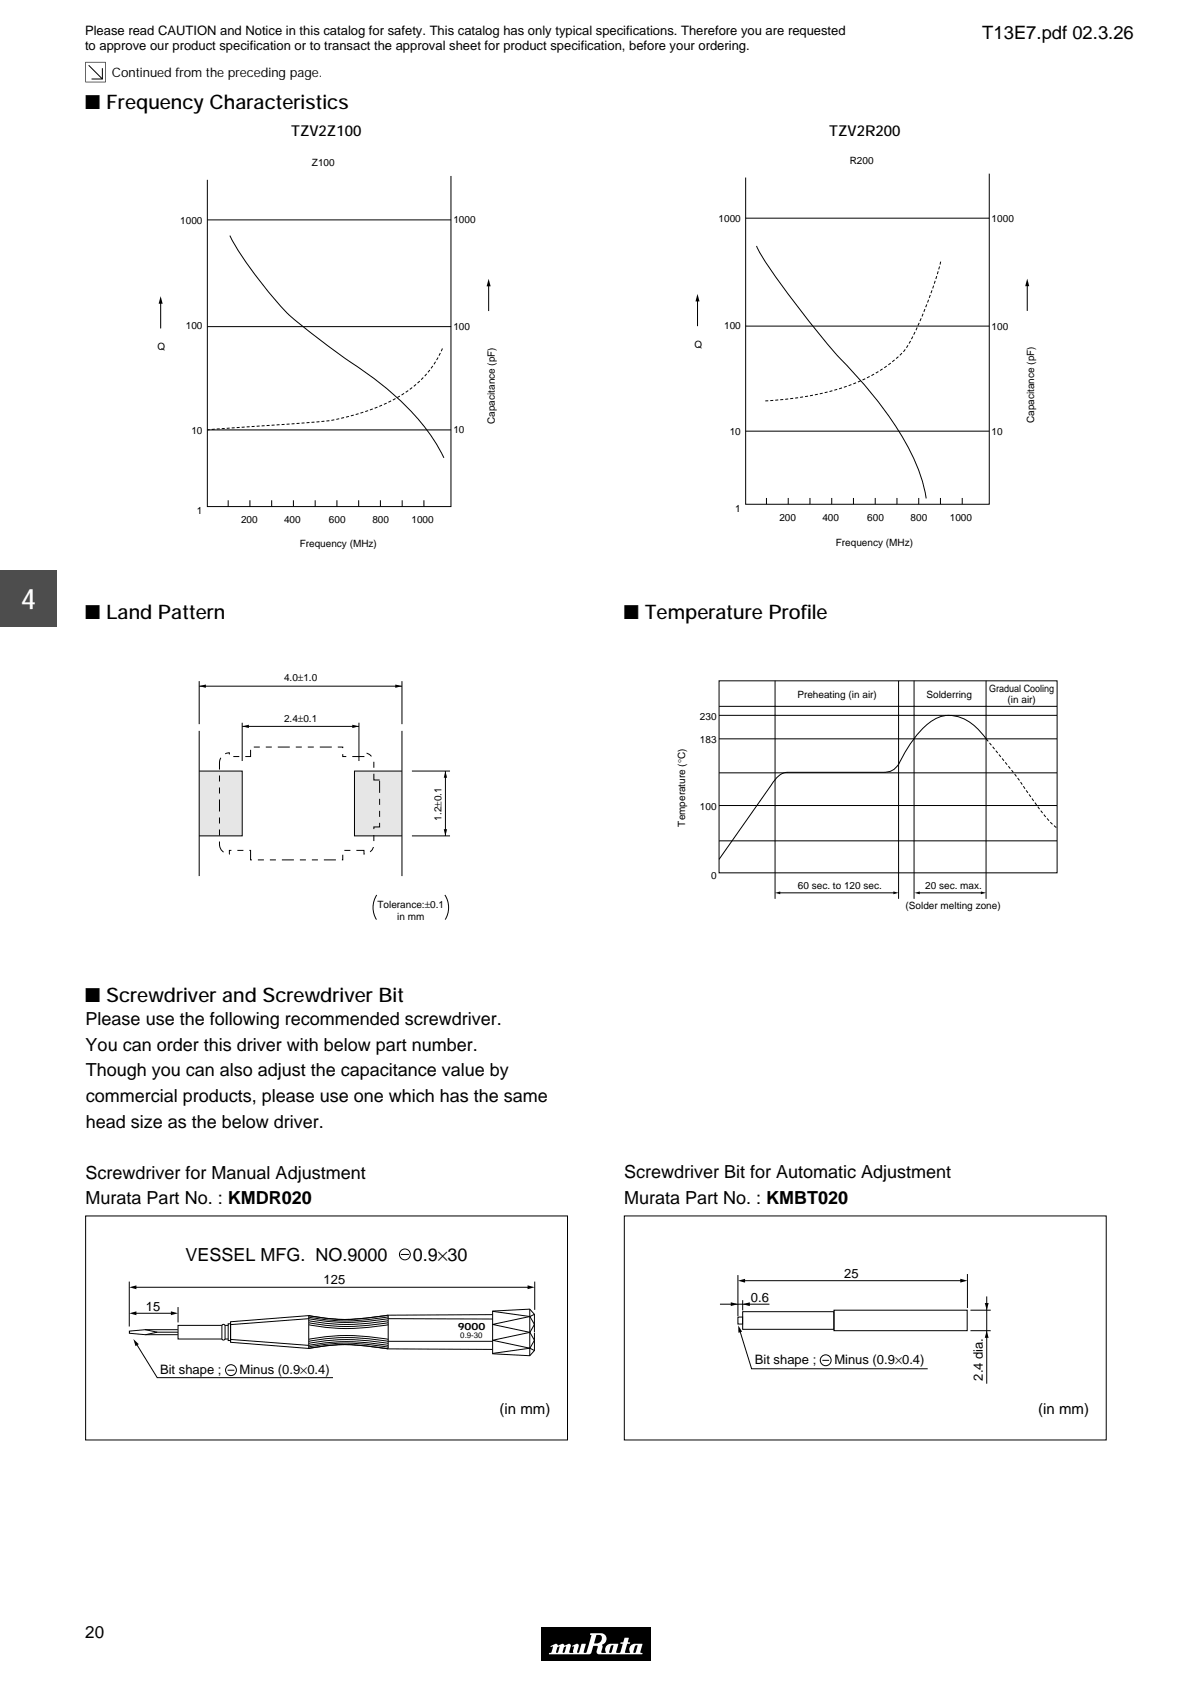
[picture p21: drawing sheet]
<svg xmlns="http://www.w3.org/2000/svg" width="210mm" height="297mm" viewBox="0 0 210 297" stroke-linecap="round" stroke-linejoin="round" font-family="sans-serif">
<defs><g id="words">
<text font-size="5" fill="#fff" x="3.7" y="107.4">4</text>
<g font-size="3.5">
<text x="15" y="19.2">■ Frequency Characteristics</text>
<text x="15" y="109.2">■ Land Pattern</text>
<text x="110.1" y="109.2">■ Temperature Profile</text>
<text x="15" y="176.8">■ Screwdriver and Screwdriver Bit</text>
</g>
<g font-size="3.2">
<text x="173.3" y="6.8">T13E7.pdf 02.3.26</text>
<text x="15.1" y="180.9">Please use the following recommended screwdriver.</text>
<text x="15.1" y="185.4">You can order this driver with below part number.</text>
<text x="15.1" y="189.9">Though you can also adjust the capacitance value by</text>
<text x="15.1" y="194.4">commercial products, please use one which has the same</text>
<text x="15.1" y="198.9">head size as the below driver.</text>
<text x="15.1" y="207.9">Screwdriver for Manual Adjustment</text>
<text x="110.1" y="207.9">Screwdriver Bit for Automatic Adjustment</text>
<text x="15.1" y="212.4">Murata Part No. : KMDR020</text>
<text x="110.1" y="212.4">Murata Part No. : KMBT020</text>
<text x="32.7" y="222.4">VESSEL MFG. NO.9000</text>
<text x="72.8" y="222.4">0.9×30</text>
</g>
<text font-size="3" x="15" y="288.9">20</text>
<g font-size="2.6">
<text x="51.4" y="24.1">TZV2Z100</text>
<text x="146.3" y="24.1">TZV2R200</text>
<text x="88.1" y="249.5">(in mm)</text>
<text x="183.1" y="249.5">(in mm)</text>
</g>
<g font-size="2.3">
<text x="15" y="6.1">Please read CAUTION and Notice in this catalog for safety. This catalog has only typical specifications. Therefore you are requested</text>
<text x="15" y="8.8">to approve our product specification or to transact the approval sheet for product specification, before your ordering.</text>
<text x="19.7" y="13.6">Continued from the preceding page.</text>
<text x="57.1" y="226.4">125</text>
<text x="148.9" y="225.5">25</text>
<text x="25.7" y="231.2">15</text>
<text x="132.5" y="229.6">0.6</text>
<text x="28.2" y="242.4">Bit shape ;</text>
<text x="42.3" y="242.4">Minus (0.9×0.4)</text>
<text x="133.2" y="240.6">Bit shape ;</text>
<text x="147.2" y="240.6">Minus (0.9×0.4)</text>
<text x="173.3" y="243.5" transform="rotate(-90 173.3 243.5)">2.4 dia.</text>
</g>
<g font-size="1.8">
<text x="55" y="29.2">Z100</text>
<text x="149.9" y="28.8">R200</text>
<text x="31.8" y="39.5">1000</text>
<text x="80" y="39.4">1000</text>
<text x="126.8" y="39.1">1000</text>
<text x="174.9" y="39.1">1000</text>
<text x="32.8" y="58">100</text>
<text x="80" y="58.1">100</text>
<text x="127.7" y="58">100</text>
<text x="174.9" y="58.1">100</text>
<text x="27.8" y="61.8">Q</text>
<text x="122.5" y="61.4">Q</text>
<text x="33.8" y="76.6">10</text>
<text x="80" y="76.4">10</text>
<text x="87.3" y="74.8" transform="rotate(-90 87.3 74.8)">Capacitance (pF)</text>
<text x="128.7" y="76.7">10</text>
<text x="174.9" y="76.7">10</text>
<text x="182.4" y="74.6" transform="rotate(-90 182.4 74.6)">Capacitance (pF)</text>
<text x="34.7" y="90.7">1</text>
<text x="42.5" y="92.3">200</text>
<text x="50.1" y="92.3">400</text>
<text x="58" y="92.3">600</text>
<text x="65.7" y="92.3">800</text>
<text x="72.6" y="92.3">1000</text>
<text x="129.7" y="90.3">1</text>
<text x="137.5" y="91.9">200</text>
<text x="145.1" y="91.9">400</text>
<text x="153" y="91.9">600</text>
<text x="160.6" y="91.9">800</text>
<text x="167.5" y="91.9">1000</text>
<text x="52.9" y="96.4">Frequency (MHz)</text>
<text x="147.4" y="96.2">Frequency (MHz)</text>
<text x="50.1" y="120.1">4.0±1.0</text>
<text x="140.7" y="123.2">Preheating (in air)</text>
<text x="163.4" y="123.2">Solderring</text>
<text x="174.5" y="122">Gradual Cooling</text>
<text x="177.7" y="124">(in air)</text>
<text x="50.1" y="127.4">2.4±0.1</text>
<text x="123.5" y="127">230</text>
<text x="123.5" y="131.1">183</text>
<text x="123.5" y="142.8">100</text>
<text x="77.9" y="144.8" transform="rotate(-90 77.9 144.8)">1.2±0.1</text>
<text x="120.8" y="145.8" transform="rotate(-90 120.8 145.8)">Temperature (°C)</text>
<text x="125.4" y="155">0</text>
<text x="66.6" y="160.1">Tolerance:±0.1</text>
<text x="140.7" y="156.8">60 sec. to 120 sec.</text>
<text x="159.7" y="160.4">(Solder melting zone)</text>
<text x="163.2" y="156.9">20 sec. max.</text>
<text x="70.1" y="162.2">in mm</text>
<text x="80.7" y="234.6">9000</text>
</g>
<text font-size="1.4" x="81.2" y="236">0.9-30</text>
</g></defs>
<path d="M95.4 287h19.3v5.9h-19.3z" fill="#000"/>
<path d="M97.1 290.4l.8-.4a.42 .42 0 0 1 .6 .3v.1l-.2 .2-.2 .9 .4-.1 .2-.9-.2-.1v-.2l.7-.3 .4 .3h.1v.2l-.2 .2-.3 .8 .2 .2 .2-.2 .3-.9-.2-.1v-.2l.7-.3 .3 .4-.3 1.2 .7 .1 .2-1.1h-.3l-.1-.2 .8-.3h.2l.2 .3-.3 1.1 .1 .2 .3-.2 .4-1.4 .7-.1v.1l-.4 1.4 .4 .2 .2-.2 .8-2.9-.2-.1v-.3h1.9a1.05 1.05 0 0 1 1 .9 1.05 1.05 0 0 1-.8 1.2l.1 .3-.2 1h.8a1.12 1.12 0 0 1 .8-1.6l1.4 .1-.2 .7-.8-.1v-.4l-.3 .1-.3 1.2h.3l.3-.9 .8 .1-.2 .7 .1 .2h.4l.2-.2 .4-1.4-.4-.1 .1-.2h.4l.3-.8h.7l-.2 .7 .4 .1v.1l-.5 .2-.4 1.4 .2 .2 .7-.1a1.12 1.12 0 0 1 .9-1.6l1.3 .1-.1 .5h-.8v-.3l-.4 .1-.3 1.2h.4l.3-1h.8l-.3 .9 .4 .2v.2h-7.4a.48 .48 0 0 1-.7-.6l.3-.7-.2-.2h-.3v-.4h.2a.93 .93 0 0 0 1-.9 .47 .47 0 0 0-.5-.6h-.5l-.4 1.4 .2 .1v.4l-.4 .1-.3 1.1-.2 .3h-7.2v-.2l.4-.2 .3-.9h-.4z" fill="#fff"/>
<path d="M-.1 100.6h10.1v10h-10.1z" fill="#4d4d4d"/>
<g fill="#000">
<path d="M28.3 52.2l.4 1.4h-.7zM86.2 49.2l.3 1.3h-.7zM123 51.8l.4 1.4h-.7zM181.2 49.2l.3 1.3h-.7z"/>
<path d="M15 10.9v3.6h3.7v-3.6zM15.2 11h3.3v3.4h-3.3z"/>
</g>
<g fill="none" stroke="#000" stroke-width=".18">
<path d="M15.6 11.5l2.5 2.4M18.1 12v1.9h-2M36.6 38.8h43M79.5 31v58.4h-42.9v-57.7M131.5 38.5h43M174.5 30.6v58.3h-43v-57.6M28.3 53.3v4.6M36.6 57.6h43M40.5 41.6a65.4 65.4 0 0 0 11.1 14.5l4.7 3.7 4.9 3.7a57 57 0 0 1 14 12.2l2.2 3.3 .9 1.8M86.2 50.3v4.6M123 52.9v4.6M131.5 57.5h43"/>
<path d="M133.4 43.4a71.5 71.5 0 0 0 7.5 11 111.3 111.3 0 0 0 10.2 12 58.9 58.9 0 0 1 10.7 15.8l1.2 3.8 .4 1.9M181.2 50.2v4.6M36.6 75.8h43M131.5 76.1h43M40.2 88.2v1.2M44.1 88.2v1.2M47.9 88.2v1.2M51.8 88.2v1.2M55.6 88.2v1.2M59.4 88.2v1.2M63.3 88.2v1.2M67.1 88.2v1.2"/>
<path d="M70.9 88.2v1.2M74.8 88.2v1.2M135.2 87.8v1.1M139 87.8v1.1M142.9 87.8v1.1M146.7 87.8v1.1M150.5 87.8v1.1M154.4 87.8v1.1M158.2 87.8v1.1M162.1 87.8v1.1M165.9 87.8v1.1M169.7 87.8v1.1"/>
</g>
<path d="M165.9 46.2a64.4 64.4 0 0 1-6.1 15.3 24.5 24.5 0 0 1-12.5 7.3 57.3 57.3 0 0 1-12.3 1.9M78 61.5a18.9 18.9 0 0 1-10.7 10 38.8 38.8 0 0 1-15 3.2l-15.7 1.1" fill="none" stroke="#000" stroke-width=".18" stroke-dasharray=".5 .4" stroke-linecap="butt"/>
<path d="M62.5 136h8.4v11.4h-8.4z" fill="#e6e6e6"/>
<path d="M70.9 136h-8.4v11.4h8.4" fill="none" stroke="#000" stroke-width=".18"/>
<path d="M35.1 136h7.6v11.4h-7.6z" fill="#e6e6e6"/>
<g fill="none" stroke="#000" stroke-width=".18">
<path d="M35.1 136h7.6v11.4h-7.6M35.1 120.1v7.6M35.1 128.9v25.6M35.1 121h35.8M42.7 127.5v6.7M42.7 128.1h20.6M63.3 127.5v6.7M70.9 120.1v7.6M70.9 128.9v25.6M72.7 136h6.7M78.6 136v11.4M66.5 157.9a4.1 4.1 0 0 0-.1 4.3"/>
<path d="M72.7 147.4h6.7M78.5 157.9a4.1 4.1 0 0 1 0 4.3"/>
</g>
<path d="M39.2 133.3l.8-.4 .5-.1v.6h3.7v-1.6h16.3v1.6h3.7v-.6a1.74 1.74 0 0 1 1.7 1.7v3.1h1.1v8.3h-1.1v3a1.74 1.74 0 0 1-1.7 1.8v-.7h-3.7v1.7h-16.3v-1.7h-3.7v.7a1.74 1.74 0 0 1-1.8-1.8v-14.4l.1-.4z" fill="none" stroke="#000" stroke-width=".18" stroke-dasharray="2.1 1.1 1.1 1.1 1.1 1.1" stroke-linecap="butt"/>
<path d="M35.1 121l1.2-.3v.6zM42.7 128.1l1.2-.3v.6zM62.1 127.8l1.2 .3-1.2 .3zM69.7 120.7l1.2 .3-1.2 .3zM78.6 136l.3 1.2h-.6zM78.3 146.3h.6l-.3 1.1z" fill="#000"/>
<path d="M126.8 120.1h59.7v33.9h-59.7z" fill="#fff"/>
<g fill="none" stroke="#000" stroke-width=".18">
<path d="M126.8 120.1h59.7v33.9h-59.7zM126.8 124.6h59.7M126.8 130.3h59.7M126.8 136.3h59.7M126.8 126.2h59.7M136.7 120.1v38.4M158.5 120.1v38.4M161.2 120.1v38.4M173.9 120.1v38.4M174 130.4a9.4 9.4 0 0 0-5.7-4.1 5.4 5.4 0 0 0-4.4 1.2 21.6 21.6 0 0 0-5.3 7.2 2.92 2.92 0 0 1-3 1.5h-16.7a3.2 3.2 0 0 0-2.5 1.8l-9.6 13.6M126.8 142.1h59.7M126.8 148.3h59.7"/>
<path d="M137.5 157.5h20.4M161.9 157.5h11.3M15.1 214.5h85v39.5h-85zM110.1 214.5h85v39.5h-85zM31.4 234.5h-5.7l-2.9 .3v.4l2.9 .2h5.7M40.3 233.8h-8.9v2.4h8.9M70.7 221.3h1.4"/>
<circle cx="71.4" cy="221.3" r=".96"/>
</g>
<path d="M136.7 157.5l.9-.3v.5zM157.6 157.2l.9 .3-.9 .2zM161.3 157.5l.9-.3v.5zM173 157.2l.9 .3-.9 .2z" fill="#000"/>
<path d="M174 130.4l5.9 7.3a58.7 58.7 0 0 0 6 8l.6 .4" fill="none" stroke="#000" stroke-width=".18" stroke-dasharray=".5 .4" stroke-linecap="butt"/>
<path d="M39.3 233.6a.28 .28 0 0 1 .4 .3v2.2a.28 .28 0 0 1-.3 .3 .28 .28 0 0 1-.3-.3v-2.2z" fill="#fff"/>
<g fill="none" stroke="#000" stroke-width=".18">
<path d="M22.8 226.1v7.9M23.8 231.6h6.6M23.8 227.1h69.5M24.1 237.1l3.6 5.9h31M25.6 234.5l2.2 .5-2.1 .4M27.8 235h3.6M31.4 230.6v2.7M39.3 233.6a.28 .28 0 0 1 .4 .3v2.2a.28 .28 0 0 1-.3 .3 .28 .28 0 0 1-.3-.3v-2.2zM40.2 233.5h.5v3h-.5zM40.7 236.3l13.8 1a37.1 37.1 0 0 1 14 0M54.5 237.9a33.3 33.3 0 0 1 13.3-.1l.7 .1M54.5 237.6a35.6 35.6 0 0 1 14 0"/>
<path d="M54.5 233a37.1 37.1 0 0 0 14 0M54.5 237a37.1 37.1 0 0 1 14 0M54.5 233.3a37.1 37.1 0 0 0 14 0M54.5 236.6a37.1 37.1 0 0 1 14 0h18.4M54.5 233.7a37.1 37.1 0 0 0 14 0M54.5 236.2a37.1 37.1 0 0 1 14 0M68.5 237.9v-5.9a35.4 35.4 0 0 1-14 .1v5.8M68.5 232.3a36.6 36.6 0 0 1-14 0M86.9 231.9l-18.4 .1a35.4 35.4 0 0 1-14 .1l-13.8 1v3.7l13.8 1.1a33.3 33.3 0 0 1 13.3-.1l.7 .1 18.3 .1M86.9 233.6l6.6-1.4 .8 1.4-.8 1.4zM86.9 236.4l6.6-1.4 .8 1.4-.8 1.4zM86.9 232.7l-18.4-.1a38 38 0 0 1-14 0l-13.8 1"/>
<path d="M86.9 231.3l6.6 .9 .8-.4M93.4 230.9v8.2M94.3 235v-3.2l-.9-.9-6.5 .4v7.5l6.5 .3 .9-.9v-3.1M94.3 238.2l-.8-.4-6.6 .9M94.3 226.1v4.9M127 230h8.7M130.2 232.3h.8v1.3h-.8zM130.2 224.9v7.2M130.5 234.8l2.1 6.6h31M131 231.4h16.1v3.1h-16.1zM131 229.3v1.8M131.2 225.9h38.4"/>
<path d="M145.1 240h1.1M147.1 231.1h23.5v3.6h-23.5zM170.6 224.7v6M171.2 231.1h3.6M171.2 234.7h3.6M174 228.7v15.4M40.2 241.7h1.1"/>
<circle cx="145.6" cy="239.9" r=".96"/>
<circle cx="40.7" cy="241.7" r=".96"/>
</g>
<path d="M22.8 231.7l1.3-.4v.7zM22.8 227.1l1.3-.4v.7zM23.5 236.2l1 .9-.6 .4zM30.1 231.3l1.3 .3-1.3 .4zM93.1 226.7l1.2 .4-1.2 .3zM128.9 229.7l1.3 .3-1.3 .4zM130.2 233.8l.7 1.1-.6 .2zM130.2 225.9l1.2-.3v.6zM131 230.1l1.3-.4v.7zM169.4 225.6l1.2 .3-1.2 .3zM173.7 229.8h.7l-.4 1.3zM174 234.7l.4 1.3h-.7z" fill="#000"/>
<use href="#words"/>
</svg>
